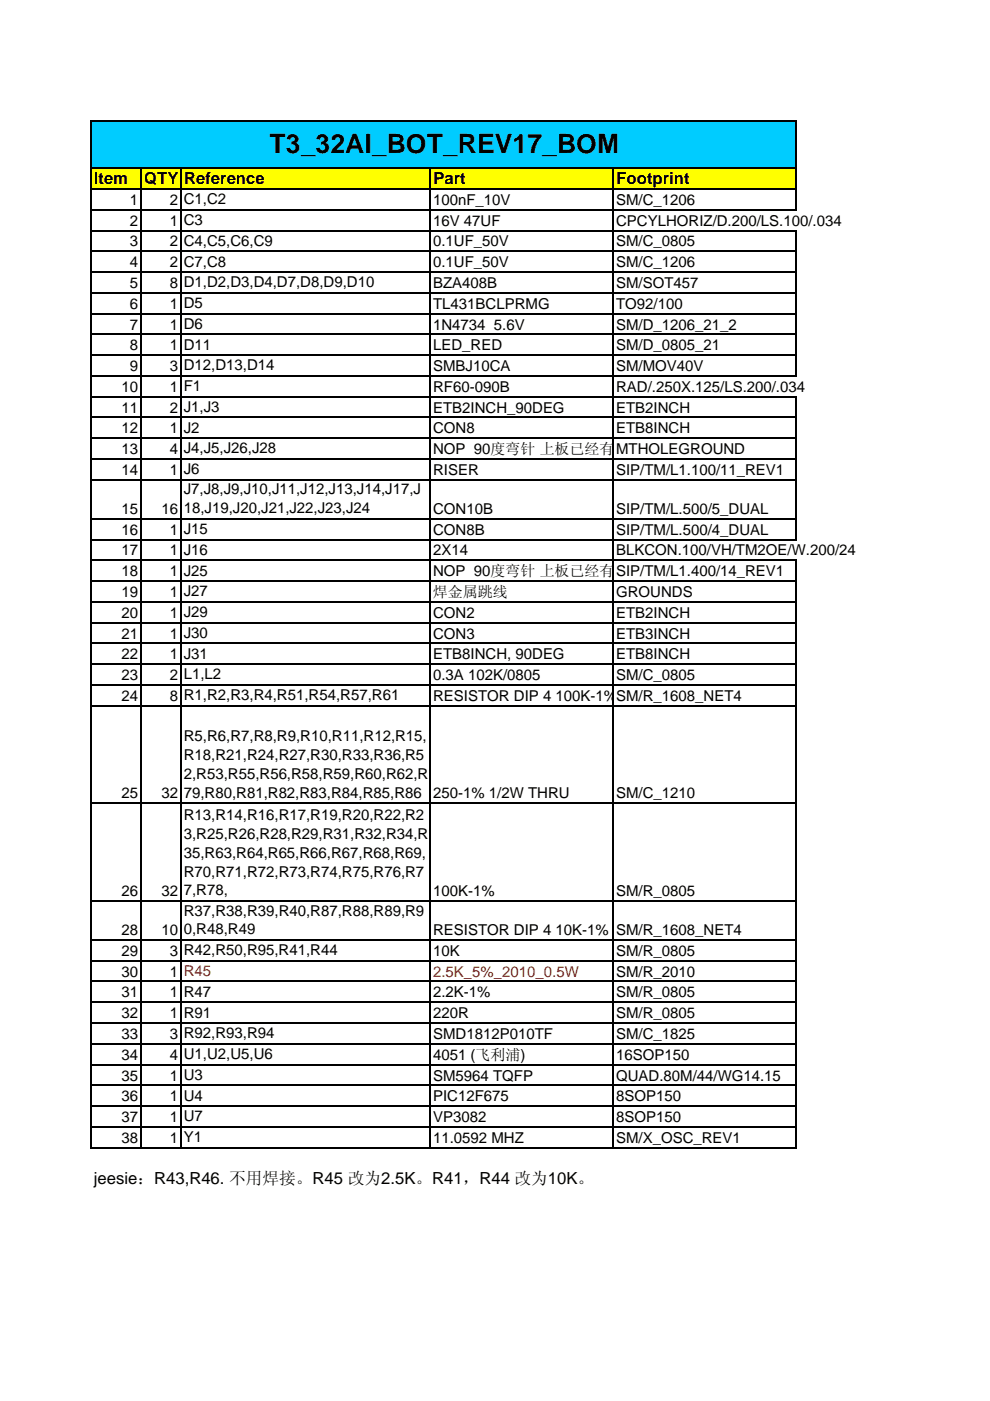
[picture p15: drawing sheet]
<svg xmlns="http://www.w3.org/2000/svg" width="210mm" height="297mm" viewBox="0 0 210 297" stroke-linecap="round" stroke-linejoin="round" font-family="sans-serif">
<defs><g id="words">
<text font-size="5.7" x="57.2" y="32.5">T3_32AI_BOT_REV17_BOM</text>
<g font-size="3.5">
<text x="19.9" y="39.1">Item</text>
<text x="30.6" y="39.1">QTY Reference</text>
<text x="91.9" y="39.1">Part</text>
<text x="130.7" y="39.1">Footprint</text>
<text x="19.9" y="251.1">jeesie：R43,R46. 不用焊接。R45 改为2.5K。R41，R44 改为10K。</text>
</g>
<g font-size="3.2">
<text x="27.5" y="43.5">1</text>
<text x="27.5" y="47.9">2</text>
<text x="36" y="43.5">2</text>
<text x="36" y="47.9">1</text>
<text x="39" y="43.3">C1,C2</text>
<text x="39" y="47.7">C3</text>
<text x="91.8" y="43.5">100nF_10V</text>
<text x="91.8" y="47.9">16V 47UF</text>
<text x="130.6" y="43.5">SM/C_1206</text>
<text x="130.6" y="47.9">CPCYLHORIZ/D.200/LS.100/.034</text>
<text x="27.5" y="52.3">3</text>
<text x="36" y="52.3">2</text>
<text x="39" y="52.1">C4,C5,C6,C9</text>
<text x="91.8" y="52.3">0.1UF_50V</text>
<text x="130.6" y="52.3">SM/C_0805</text>
<text x="27.5" y="56.7">4</text>
<text x="36" y="56.7">2</text>
<text x="39" y="56.5">C7,C8</text>
<text x="91.8" y="56.7">0.1UF_50V</text>
<text x="130.6" y="56.7">SM/C_1206</text>
<text x="27.5" y="61.1">5</text>
<text x="27.5" y="65.5">6</text>
<text x="36" y="61.1">8</text>
<text x="36" y="65.5">1</text>
<text x="39" y="60.9">D1,D2,D3,D4,D7,D8,D9,D10</text>
<text x="39" y="65.3">D5</text>
<text x="91.8" y="61.1">BZA408B</text>
<text x="91.8" y="65.5">TL431BCLPRMG</text>
<text x="130.6" y="65.5">TO92/100</text>
<text x="130.6" y="61.1">SM/SOT457</text>
<text x="27.5" y="69.9">7</text>
<text x="36" y="69.9">1</text>
<text x="39" y="69.7">D6</text>
<text x="91.8" y="69.9">1N4734 5.6V</text>
<text x="130.6" y="69.9">SM/D_1206_21_2</text>
<text x="27.5" y="74.3">8</text>
<text x="36" y="74.3">1</text>
<text x="39" y="74.1">D11</text>
<text x="91.8" y="74.3">LED_RED</text>
<text x="130.6" y="74.3">SM/D_0805_21</text>
<text x="25.8" y="83.1">10</text>
<text x="27.5" y="78.7">9</text>
<text x="36" y="83.1">1</text>
<text x="36" y="78.7">3</text>
<text x="39" y="82.9">F1</text>
<text x="39" y="78.5">D12,D13,D14</text>
<text x="91.8" y="83.1">RF60-090B</text>
<text x="91.8" y="78.7">SMBJ10CA</text>
<text x="130.6" y="83.1">RAD/.250X.125/LS.200/.034</text>
<text x="130.6" y="78.7">SM/MOV40V</text>
<text x="25.8" y="87.5">11</text>
<text x="36" y="87.5">2</text>
<text x="39" y="87.3">J1,J3</text>
<text x="91.8" y="87.5">ETB2INCH_90DEG</text>
<text x="130.6" y="87.5">ETB2INCH</text>
<text x="25.8" y="91.9">12</text>
<text x="36" y="91.9">1</text>
<text x="39" y="91.7">J2</text>
<text x="91.8" y="91.9">CON8</text>
<text x="130.6" y="91.9">ETB8INCH</text>
<text x="25.8" y="96.3">13</text>
<text x="25.8" y="100.7">14</text>
<text x="36" y="96.3">4</text>
<text x="36" y="100.7">1</text>
<text x="39" y="96.1">J4,J5,J26,J28</text>
<text x="39" y="100.5">J6</text>
<text x="91.8" y="96.3">NOP 90度弯针 上板已经有</text>
<text x="91.8" y="100.7">RISER</text>
<text x="130.6" y="100.7">SIP/TM/L1.100/11_REV1</text>
<text x="130.6" y="96.3">MTHOLEGROUND</text>
<text x="39" y="104.8">J7,J8,J9,J10,J11,J12,J13,J14,J17,J</text>
<text x="25.8" y="113.4">16</text>
<text x="25.8" y="109">15</text>
<text x="34.2" y="109">16</text>
<text x="36" y="113.4">1</text>
<text x="39" y="113.2">J15</text>
<text x="39" y="108.8">18,J19,J20,J21,J22,J23,J24</text>
<text x="91.8" y="113.4">CON8B</text>
<text x="91.8" y="109">CON10B</text>
<text x="130.6" y="109">SIP/TM/L.500/5_DUAL</text>
<text x="130.6" y="113.4">SIP/TM/L.500/4_DUAL</text>
<text x="25.8" y="117.8">17</text>
<text x="36" y="117.8">1</text>
<text x="39" y="117.6">J16</text>
<text x="91.8" y="117.8">2X14</text>
<text x="130.6" y="117.8">BLKCON.100/VH/TM2OE/W.200/24</text>
<text x="25.8" y="122.2">18</text>
<text x="36" y="122.2">1</text>
<text x="39" y="122">J25</text>
<text x="91.8" y="122.2">NOP 90度弯针 上板已经有</text>
<text x="130.6" y="122.2">SIP/TM/L1.400/14_REV1</text>
<text x="25.8" y="131">20</text>
<text x="25.8" y="126.6">19</text>
<text x="36" y="131">1</text>
<text x="36" y="126.6">1</text>
<text x="39" y="130.8">J29</text>
<text x="39" y="126.4">J27</text>
<text x="91.8" y="126.6">焊金属跳线</text>
<text x="91.8" y="131">CON2</text>
<text x="130.6" y="131">ETB2INCH</text>
<text x="130.6" y="126.6">GROUNDS</text>
<text x="25.8" y="135.4">21</text>
<text x="36" y="135.4">1</text>
<text x="39" y="135.2">J30</text>
<text x="91.8" y="135.4">CON3</text>
<text x="130.6" y="135.4">ETB3INCH</text>
<text x="25.8" y="139.8">22</text>
<text x="36" y="139.8">1</text>
<text x="39" y="139.6">J31</text>
<text x="91.8" y="139.8">ETB8INCH, 90DEG</text>
<text x="130.6" y="139.8">ETB8INCH</text>
<text x="25.8" y="148.6">24</text>
<text x="25.8" y="144.2">23</text>
<text x="36" y="148.6">8</text>
<text x="36" y="144.2">2</text>
<text x="39" y="148.4">R1,R2,R3,R4,R51,R54,R57,R61</text>
<text x="39" y="144">L1,L2</text>
<text x="91.8" y="148.6">RESISTOR DIP 4 100K-1%</text>
<text x="91.8" y="144.2">0.3A 102K/0805</text>
<text x="130.6" y="144.2">SM/C_0805</text>
<text x="130.6" y="148.6">SM/R_1608_NET4</text>
<text x="39" y="157.1">R5,R6,R7,R8,R9,R10,R11,R12,R15,</text>
<text x="39" y="161.1">R18,R21,R24,R27,R30,R33,R36,R5</text>
<text x="39" y="165.1">2,R53,R55,R56,R58,R59,R60,R62,R</text>
<text x="25.8" y="169.3">25</text>
<text x="34.2" y="169.3">32</text>
<text x="39" y="173.8">R13,R14,R16,R17,R19,R20,R22,R2</text>
<text x="39" y="169.1">79,R80,R81,R82,R83,R84,R85,R86</text>
<text x="91.8" y="169.3">250-1% 1/2W THRU</text>
<text x="130.6" y="169.3">SM/C_1210</text>
<text x="39" y="177.8">3,R25,R26,R28,R29,R31,R32,R34,R</text>
<text x="39" y="181.8">35,R63,R64,R65,R66,R67,R68,R69,</text>
<text x="39" y="185.8">R70,R71,R72,R73,R74,R75,R76,R7</text>
<text x="25.8" y="190">26</text>
<text x="34.2" y="190">32</text>
<text x="39" y="189.8">7,R78,</text>
<text x="91.8" y="190">100K-1%</text>
<text x="130.6" y="190">SM/R_0805</text>
<text x="39" y="194.1">R37,R38,R39,R40,R87,R88,R89,R9</text>
<text x="25.8" y="202.7">29</text>
<text x="25.8" y="198.3">28</text>
<text x="34.2" y="198.3">10</text>
<text x="36" y="202.7">3</text>
<text x="39" y="202.5">R42,R50,R95,R41,R44</text>
<text x="39" y="198.1">0,R48,R49</text>
<text x="91.8" y="202.7">10K</text>
<text x="91.8" y="198.3">RESISTOR DIP 4 10K-1% SM/R_1608_NET4</text>
<text x="130.6" y="202.7">SM/R_0805</text>
<text x="25.8" y="207.1">30</text>
<text x="36" y="207.1">1</text>
<text x="130.6" y="207.1">SM/R_2010</text>
<text x="25.8" y="215.9">32</text>
<text x="25.8" y="211.5">31</text>
<text x="36" y="215.9">1</text>
<text x="36" y="211.5">1</text>
<text x="39" y="215.7">R91</text>
<text x="39" y="211.3">R47</text>
<text x="91.8" y="215.9">220R</text>
<text x="91.8" y="211.5">2.2K-1%</text>
<text x="130.6" y="215.9">SM/R_0805</text>
<text x="130.6" y="211.5">SM/R_0805</text>
<text x="25.8" y="220.3">33</text>
<text x="36" y="220.3">3</text>
<text x="39" y="220.1">R92,R93,R94</text>
<text x="91.8" y="220.3">SMD1812P010TF</text>
<text x="130.6" y="220.3">SM/C_1825</text>
<text x="25.8" y="224.7">34</text>
<text x="36" y="224.7">4</text>
<text x="39" y="224.5">U1,U2,U5,U6</text>
<text x="91.8" y="224.7">4051 (飞利浦)</text>
<text x="130.6" y="224.7">16SOP150</text>
<text x="25.8" y="233.5">36</text>
<text x="25.8" y="229.1">35</text>
<text x="36" y="233.5">1</text>
<text x="36" y="229.1">1</text>
<text x="39" y="233.3">U4</text>
<text x="39" y="228.9">U3</text>
<text x="91.8" y="233.4">PIC12F675</text>
<text x="91.8" y="229.1">SM5964 TQFP</text>
<text x="130.6" y="233.5">8SOP150</text>
<text x="130.6" y="229.1">QUAD.80M/44/WG14.15</text>
<text x="25.8" y="237.9">37</text>
<text x="36" y="237.9">1</text>
<text x="39" y="237.7">U7</text>
<text x="91.8" y="237.9">VP3082</text>
<text x="130.6" y="237.9">8SOP150</text>
<text x="25.8" y="242.3">38</text>
<text x="36" y="242.3">1</text>
<text x="39" y="242.1">Y1</text>
<text x="91.8" y="242.3">11.0592 MHZ</text>
<text x="130.6" y="242.3">SM/X_OSC_REV1</text>
</g>
<g font-size="3.2" fill="#f00">
<text x="39" y="206.9">R45</text>
<text x="91.8" y="207.1">2.5K_5%_2010_0.5W</text>
</g>
</g></defs>
<path d="M19.2 25.6h149.6v10.1h-149.6z" fill="#0cf"/>
<path d="M19.2 35.7h149.6v4.4h-149.6z" fill="#ff0"/>
<g fill="none" stroke="#000" stroke-width=".34">
<path d="M19.2 25.4v218.1M19.4 25.6h149.6M19.4 35.7h149.6M29.9 35.8v207.7M38.4 35.8v207.7M91.2 35.8v207.7M130 35.8v207.7M168.8 25.7v18.9M19.4 40.1h149.6M19.4 44.5h149.6M19.4 48.9h149.6M19.4 53.3h149.6"/>
<path d="M19.4 57.7h149.6M168.8 49v30.9M19.4 62.1h149.6M19.4 66.5h149.6M19.4 70.9h149.6M19.4 75.3h149.6M19.4 79.7h149.6M19.4 84.1h149.6M19.4 88.5h149.6M19.4 92.9h149.6M19.4 97.3h149.6M168.8 84.3v30.3"/>
<path d="M19.4 101.7h149.6M19.4 110h149.6M19.4 114.4h149.6M19.4 118.8h149.6M168.8 119v124.5M19.4 123.2h149.6M19.4 127.6h149.6M19.4 132h149.6M19.4 136.4h149.6M19.4 140.8h149.6M19.4 145.2h149.6M19.4 149.6h149.6"/>
<path d="M19.4 170.3h149.6M19.4 191h149.6M19.4 199.3h149.6M19.4 203.7h149.6M19.4 208.1h149.6M19.4 212.5h149.6M19.4 216.9h149.6M19.4 221.3h149.6M19.4 225.7h149.6M19.4 230.1h149.6M19.4 234.5h149.6M19.4 238.9h149.6"/>
<path d="M19.4 243.3h149.6"/>
</g>
<use href="#words"/>
</svg>
